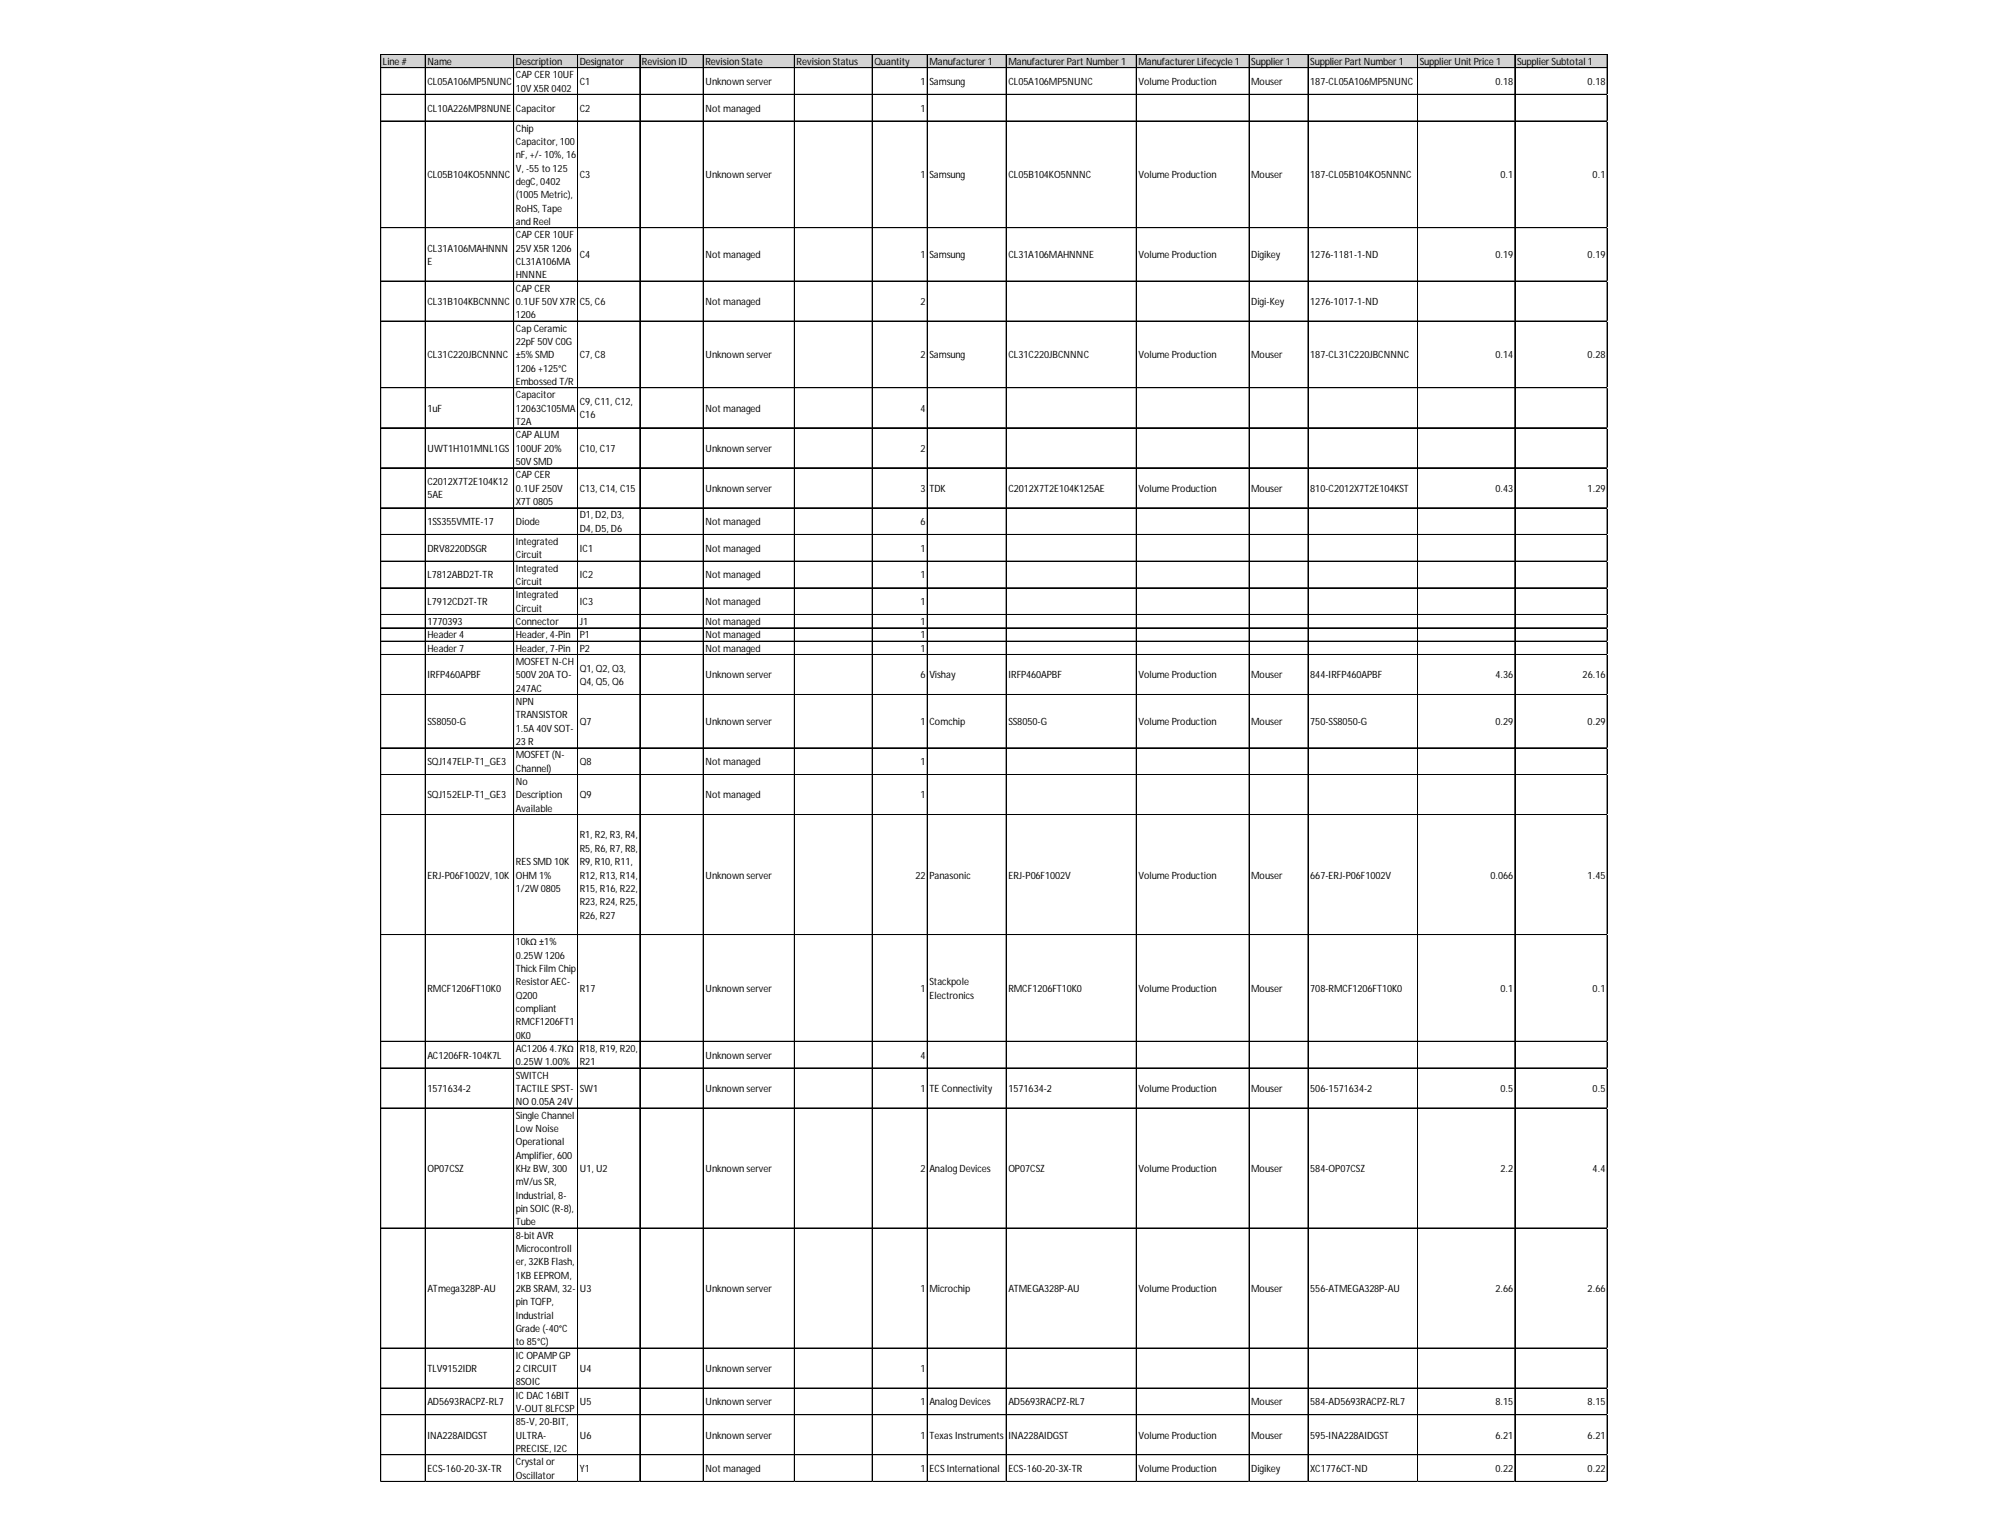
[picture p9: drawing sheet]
<svg xmlns="http://www.w3.org/2000/svg" width="279mm" height="216mm" viewBox="0 0 279 216" stroke-linecap="round" stroke-linejoin="round" font-family="sans-serif">
<defs><g id="words">
<g font-size="1.4">
<text x="53.7" y="9.1">Line #</text>
<text x="59.9" y="9.1">Name</text>
<text x="59.9" y="11.9">CL05A106MP5NUNC</text>
<text x="72.3" y="9.1">Description</text>
<text x="72.3" y="11">CAP CER 10UF</text>
<text x="81.3" y="9.1">Designator</text>
<text x="81.3" y="11.9">C1</text>
<text x="90" y="9.1">Revision ID</text>
<text x="98.9" y="9.1">Revision State</text>
<text x="98.9" y="11.9">Unknown server</text>
<text x="111.7" y="9.1">Revision Status</text>
<text x="122.6" y="9.1">Quantity</text>
<text x="129.1" y="11.9">1</text>
<text x="130.4" y="9.1">Manufacturer 1</text>
<text x="130.4" y="11.9">Samsung</text>
<text x="141.4" y="9.1">Manufacturer Part Number 1</text>
<text x="141.4" y="11.9">CL05A106MP5NUNC</text>
<text x="159.7" y="9.1">Manufacturer Lifecycle 1</text>
<text x="159.7" y="11.9">Volume Production</text>
<text x="175.5" y="9.1">Supplier 1</text>
<text x="175.5" y="11.9">Mouser</text>
<text x="183.8" y="9.1">Supplier Part Number 1</text>
<text x="183.8" y="11.9">187-CL05A106MP5NUNC</text>
<text x="199.1" y="9.1">Supplier Unit Price 1</text>
<text x="209.7" y="11.9">0.18</text>
<text x="212.8" y="9.1">Supplier Subtotal 1</text>
<text x="222.7" y="11.9">0.18</text>
<text x="59.9" y="15.7">CL10A226MP8NUNE</text>
<text x="72.3" y="12.8">10V X5R 0402</text>
<text x="72.3" y="15.7">Capacitor</text>
<text x="81.3" y="15.7">C2</text>
<text x="98.9" y="15.7">Not managed</text>
<text x="129.1" y="15.7">1</text>
<text x="72.3" y="18.5">Chip</text>
<text x="72.3" y="20.3">Capacitor, 100</text>
<text x="72.3" y="22.2">nF, +/- 10%, 16</text>
<text x="59.9" y="25">CL05B104KO5NNNC</text>
<text x="72.3" y="24.1">V, -55 to 125</text>
<text x="72.3" y="25.9">degC, 0402</text>
<text x="72.3" y="27.8">(1005 Metric),</text>
<text x="72.3" y="29.7">RoHS, Tape</text>
<text x="81.3" y="25">C3</text>
<text x="98.9" y="25">Unknown server</text>
<text x="129.1" y="25">1</text>
<text x="130.4" y="25">Samsung</text>
<text x="141.4" y="25">CL05B104KO5NNNC</text>
<text x="159.7" y="25">Volume Production</text>
<text x="175.5" y="25">Mouser</text>
<text x="183.8" y="25">187-CL05B104KO5NNNC</text>
<text x="210.4" y="25">0.1</text>
<text x="223.4" y="25">0.1</text>
<text x="59.9" y="35.3">CL31A106MAHNNN</text>
<text x="72.3" y="31.6">and Reel</text>
<text x="72.3" y="33.4">CAP CER 10UF</text>
<text x="72.3" y="35.3">25V X5R 1206</text>
<text x="59.9" y="37.2">E</text>
<text x="72.3" y="37.2">CL31A106MA</text>
<text x="72.3" y="39">HNNNE</text>
<text x="72.3" y="40.9">CAP CER</text>
<text x="81.3" y="36.2">C4</text>
<text x="98.9" y="36.2">Not managed</text>
<text x="129.1" y="36.2">1</text>
<text x="130.4" y="36.2">Samsung</text>
<text x="141.4" y="36.2">CL31A106MAHNNNE</text>
<text x="159.7" y="36.2">Volume Production</text>
<text x="175.5" y="36.2">Digikey</text>
<text x="183.8" y="36.2">1276-1181-1-ND</text>
<text x="209.7" y="36.2">0.19</text>
<text x="222.7" y="36.2">0.19</text>
<text x="59.9" y="42.8">CL31B104KBCNNNC</text>
<text x="72.3" y="42.8">0.1UF 50V X7R</text>
<text x="72.3" y="44.7">1206</text>
<text x="72.3" y="46.5">Cap Ceramic</text>
<text x="81.3" y="42.8">C5, C6</text>
<text x="98.9" y="42.8">Not managed</text>
<text x="129.1" y="42.8">2</text>
<text x="175.5" y="42.8">Digi-Key</text>
<text x="183.8" y="42.8">1276-1017-1-ND</text>
<text x="59.9" y="50.3">CL31C220JBCNNNC</text>
<text x="72.3" y="48.4">22pF 50V C0G</text>
<text x="72.3" y="50.3">±5% SMD</text>
<text x="72.3" y="52.1">1206 +125°C</text>
<text x="81.3" y="50.3">C7, C8</text>
<text x="98.9" y="50.3">Unknown server</text>
<text x="129.1" y="50.3">2</text>
<text x="130.4" y="50.3">Samsung</text>
<text x="141.4" y="50.3">CL31C220JBCNNNC</text>
<text x="159.7" y="50.3">Volume Production</text>
<text x="175.5" y="50.3">Mouser</text>
<text x="183.8" y="50.3">187-CL31C220JBCNNNC</text>
<text x="209.7" y="50.3">0.14</text>
<text x="222.7" y="50.3">0.28</text>
<text x="59.9" y="57.8">1uF</text>
<text x="72.3" y="54">Embossed T/R</text>
<text x="72.3" y="55.9">Capacitor</text>
<text x="72.3" y="57.8">12063C105MA</text>
<text x="72.3" y="59.6">T2A</text>
<text x="81.3" y="56.8">C9, C11, C12,</text>
<text x="81.3" y="58.7">C16</text>
<text x="98.9" y="57.8">Not managed</text>
<text x="129.1" y="57.8">4</text>
<text x="59.9" y="63.4">UWT1H101MNL1GS</text>
<text x="72.3" y="61.5">CAPALUM</text>
<text x="72.3" y="63.4">100UF 20%</text>
<text x="72.3" y="65.2">50V SMD</text>
<text x="81.3" y="63.4">C10, C17</text>
<text x="98.9" y="63.4">Unknown server</text>
<text x="129.1" y="63.4">2</text>
<text x="59.9" y="68">C2012X7T2E104K12</text>
<text x="59.9" y="69.9">5AE</text>
<text x="72.3" y="67.1">CAP CER</text>
<text x="72.3" y="69">0.1UF 250V</text>
<text x="72.3" y="70.9">X7T 0805</text>
<text x="81.3" y="69">C13, C14, C15</text>
<text x="98.9" y="69">Unknown server</text>
<text x="129.1" y="69">3</text>
<text x="130.4" y="69">TDK</text>
<text x="141.4" y="69">C2012X7T2E104K125AE</text>
<text x="159.7" y="69">Volume Production</text>
<text x="175.5" y="69">Mouser</text>
<text x="183.8" y="69">810-C2012X7T2E104KST</text>
<text x="209.7" y="69">0.43</text>
<text x="222.7" y="69">1.29</text>
<text x="59.9" y="73.7">1SS355VMTE-17</text>
<text x="59.9" y="77.4">DRV8220DSGR</text>
<text x="72.3" y="73.7">Diode</text>
<text x="72.3" y="76.5">Integrated</text>
<text x="81.3" y="72.7">D1, D2, D3,</text>
<text x="81.3" y="74.6">D4, D5, D6</text>
<text x="81.3" y="77.4">IC1</text>
<text x="98.9" y="73.7">Not managed</text>
<text x="98.9" y="77.4">Not managed</text>
<text x="129.1" y="73.7">6</text>
<text x="129.1" y="77.4">1</text>
<text x="59.9" y="81.1">L7812ABD2T-TR</text>
<text x="72.3" y="78.3">Circuit</text>
<text x="72.3" y="80.2">Integrated</text>
<text x="72.3" y="82.1">Circuit</text>
<text x="72.3" y="83.9">Integrated</text>
<text x="81.3" y="81.1">IC2</text>
<text x="98.9" y="81.1">Not managed</text>
<text x="129.1" y="81.1">1</text>
<text x="59.9" y="84.9">L7912CD2T-TR</text>
<text x="59.9" y="87.7">1770393</text>
<text x="59.9" y="89.6">Header 4</text>
<text x="72.3" y="85.8">Circuit</text>
<text x="72.3" y="87.7">Connector</text>
<text x="72.3" y="89.6">Header, 4-Pin</text>
<text x="81.3" y="84.9">IC3</text>
<text x="81.3" y="87.7">J1</text>
<text x="81.3" y="89.6">P1</text>
<text x="98.9" y="84.9">Not managed</text>
<text x="98.9" y="87.7">Not managed</text>
<text x="98.9" y="89.6">Not managed</text>
<text x="129.1" y="84.9">1</text>
<text x="129.1" y="87.7">1</text>
<text x="129.1" y="89.6">1</text>
<text x="59.9" y="91.4">Header 7</text>
<text x="59.9" y="95.2">IRFP460APBF</text>
<text x="72.3" y="91.4">Header, 7-Pin</text>
<text x="72.3" y="93.3">MOSFET N-CH</text>
<text x="72.3" y="95.2">500V 20A TO-</text>
<text x="81.3" y="91.4">P2</text>
<text x="81.3" y="94.2">Q1, Q2, Q3,</text>
<text x="98.9" y="91.4">Not managed</text>
<text x="98.9" y="95.2">Unknown server</text>
<text x="129.1" y="91.4">1</text>
<text x="129.1" y="95.2">6</text>
<text x="130.4" y="95.2">Vishay</text>
<text x="141.4" y="95.2">IRFP460APBF</text>
<text x="159.7" y="95.2">Volume Production</text>
<text x="175.5" y="95.2">Mouser</text>
<text x="183.8" y="95.2">844-IRFP460APBF</text>
<text x="209.7" y="95.2">4.36</text>
<text x="222" y="95.2">26.16</text>
<text x="59.9" y="101.7">SS8050-G</text>
<text x="72.3" y="97">247AC</text>
<text x="72.3" y="98.9">NPN</text>
<text x="72.3" y="100.8">TRANSISTOR</text>
<text x="81.3" y="96.1">Q4, Q5, Q6</text>
<text x="81.3" y="101.7">Q7</text>
<text x="98.9" y="101.7">Unknown server</text>
<text x="129.1" y="101.7">1</text>
<text x="130.4" y="101.7">Comchip</text>
<text x="141.4" y="101.7">SS8050-G</text>
<text x="159.7" y="101.7">Volume Production</text>
<text x="175.5" y="101.7">Mouser</text>
<text x="183.8" y="101.7">750-SS8050-G</text>
<text x="209.7" y="101.7">0.29</text>
<text x="222.7" y="101.7">0.29</text>
<text x="59.9" y="107.3">SQJ147ELP-T1_GE3</text>
<text x="72.3" y="102.7">1.5A 40V SOT-</text>
<text x="72.3" y="104.5">23 R</text>
<text x="72.3" y="106.4">MOSFET (N-</text>
<text x="81.3" y="107.3">Q8</text>
<text x="98.9" y="107.3">Not managed</text>
<text x="129.1" y="107.3">1</text>
<text x="59.9" y="112">SQJ152ELP-T1_GE3</text>
<text x="72.3" y="108.3">Channel)</text>
<text x="72.3" y="110.1">No</text>
<text x="72.3" y="112">Description</text>
<text x="72.3" y="113.9">Available</text>
<text x="81.3" y="112">Q9</text>
<text x="98.9" y="112">Not managed</text>
<text x="129.1" y="112">1</text>
<text x="81.3" y="117.6">R1, R2, R3, R4,</text>
<text x="81.3" y="119.5">R5, R6, R7, R8,</text>
<text x="59.9" y="123.2">ERJ-P06F1002V, 10K</text>
<text x="72.3" y="121.4">RESSMD 10K</text>
<text x="72.3" y="123.2">OHM 1%</text>
<text x="72.3" y="125.1">1/2W 0805</text>
<text x="81.3" y="121.4">R9, R10, R11,</text>
<text x="81.3" y="123.2">R12, R13, R14,</text>
<text x="81.3" y="125.1">R15, R16, R22,</text>
<text x="98.9" y="123.2">Unknown server</text>
<text x="128.4" y="123.2">22</text>
<text x="130.4" y="123.2">Panasonic</text>
<text x="141.4" y="123.2">ERJ-P06F1002V</text>
<text x="159.7" y="123.2">Volume Production</text>
<text x="175.5" y="123.2">Mouser</text>
<text x="183.8" y="123.2">667-ERJ-P06F1002V</text>
<text x="209" y="123.2">0.066</text>
<text x="222.7" y="123.2">1.45</text>
<text x="81.3" y="127">R23, R24, R25,</text>
<text x="81.3" y="128.9">R26, R27</text>
<text x="72.3" y="132.6">10kΩ ±1%</text>
<text x="72.3" y="134.5">0.25W 1206</text>
<text x="72.3" y="136.3">Thick Film Chip</text>
<text x="59.9" y="139.1">RMCF1206FT10K0</text>
<text x="72.3" y="138.2">ResistorAEC-</text>
<text x="72.3" y="140.1">Q200</text>
<text x="72.3" y="142">compliant</text>
<text x="72.3" y="143.8">RMCF1206FT1</text>
<text x="81.3" y="139.1">R17</text>
<text x="98.9" y="139.1">Unknown server</text>
<text x="129.1" y="139.1">1</text>
<text x="130.4" y="138.2">Stackpole</text>
<text x="130.4" y="140.1">Electronics</text>
<text x="141.4" y="139.1">RMCF1206FT10K0</text>
<text x="159.7" y="139.1">Volume Production</text>
<text x="175.5" y="139.1">Mouser</text>
<text x="183.8" y="139.1">708-RMCF1206FT10K0</text>
<text x="210.4" y="139.1">0.1</text>
<text x="223.4" y="139.1">0.1</text>
<text x="59.9" y="148.5">AC1206FR-104K7L</text>
<text x="72.3" y="145.7">0K0</text>
<text x="72.3" y="147.6">AC1206 4.7KΩ</text>
<text x="72.3" y="149.4">0.25W 1.00%</text>
<text x="81.3" y="147.6">R18, R19, R20,</text>
<text x="81.3" y="149.4">R21</text>
<text x="98.9" y="148.5">Unknown server</text>
<text x="129.1" y="148.5">4</text>
<text x="59.9" y="153.2">1571634-2</text>
<text x="72.3" y="151.3">SWITCH</text>
<text x="72.3" y="153.2">TACTILE SPST-</text>
<text x="72.3" y="155">NO 0.05A 24V</text>
<text x="81.3" y="153.2">SW1</text>
<text x="98.9" y="153.2">Unknown server</text>
<text x="129.1" y="153.2">1</text>
<text x="130.4" y="153.2">TE Connectivity</text>
<text x="141.4" y="153.2">1571634-2</text>
<text x="159.7" y="153.2">Volume Production</text>
<text x="175.5" y="153.2">Mouser</text>
<text x="183.8" y="153.2">506-1571634-2</text>
<text x="210.4" y="153.2">0.5</text>
<text x="223.4" y="153.2">0.5</text>
<text x="72.3" y="156.9">Single Channel</text>
<text x="72.3" y="158.8">Low Noise</text>
<text x="72.3" y="160.7">Operational</text>
<text x="59.9" y="164.4">OP07CSZ</text>
<text x="72.3" y="162.5">Amplifier, 600</text>
<text x="72.3" y="164.4">KHz BW, 300</text>
<text x="72.3" y="166.3">mV/us SR,</text>
<text x="81.3" y="164.4">U1, U2</text>
<text x="98.9" y="164.4">Unknown server</text>
<text x="129.1" y="164.4">2</text>
<text x="130.4" y="164.4">Analog Devices</text>
<text x="141.4" y="164.4">OP07CSZ</text>
<text x="159.7" y="164.4">Volume Production</text>
<text x="175.5" y="164.4">Mouser</text>
<text x="183.8" y="164.4">584-OP07CSZ</text>
<text x="210.4" y="164.4">2.2</text>
<text x="223.4" y="164.4">4.4</text>
<text x="72.3" y="168.1">Industrial, 8-</text>
<text x="72.3" y="170">pin SOIC (R-8),</text>
<text x="72.3" y="171.9">Tube</text>
<text x="72.3" y="173.8">8-bit AVR</text>
<text x="72.3" y="175.6">Microcontroll</text>
<text x="72.3" y="177.5">er, 32KB Flash,</text>
<text x="72.3" y="179.4">1KB EEPROM,</text>
<text x="59.9" y="181.2">ATmega328P-AU</text>
<text x="72.3" y="181.2">2KB SRAM, 32-</text>
<text x="72.3" y="183.1">pin TQFP,</text>
<text x="72.3" y="185">Industrial</text>
<text x="81.3" y="181.2">U3</text>
<text x="98.9" y="181.2">Unknown server</text>
<text x="129.1" y="181.2">1</text>
<text x="130.4" y="181.2">Microchip</text>
<text x="141.4" y="181.2">ATMEGA328P-AU</text>
<text x="159.7" y="181.2">Volume Production</text>
<text x="175.5" y="181.2">Mouser</text>
<text x="183.8" y="181.2">556-ATMEGA328P-AU</text>
<text x="209.7" y="181.2">2.66</text>
<text x="222.7" y="181.2">2.66</text>
<text x="72.3" y="186.9">Grade (-40°C</text>
<text x="72.3" y="188.7">to 85°C)</text>
<text x="72.3" y="190.6">IC OPAMPGP</text>
<text x="59.9" y="192.5">TLV9152IDR</text>
<text x="59.9" y="197.1">AD5693RACPZ-RL7</text>
<text x="72.3" y="192.5">2 CIRCUIT</text>
<text x="72.3" y="194.3">8SOIC</text>
<text x="72.3" y="196.2">IC DAC 16BIT</text>
<text x="81.3" y="192.5">U4</text>
<text x="81.3" y="197.1">U5</text>
<text x="98.9" y="192.5">Unknown server</text>
<text x="98.9" y="197.1">Unknown server</text>
<text x="129.1" y="192.5">1</text>
<text x="129.1" y="197.1">1</text>
<text x="130.4" y="197.1">Analog Devices</text>
<text x="141.4" y="197.1">AD5693RACPZ-RL7</text>
<text x="175.5" y="197.1">Mouser</text>
<text x="183.8" y="197.1">584-AD5693RACPZ-RL7</text>
<text x="209.7" y="197.1">8.15</text>
<text x="222.7" y="197.1">8.15</text>
<text x="59.9" y="201.8">INA228AIDGST</text>
<text x="72.3" y="198.1">V-OUT 8LFCSP</text>
<text x="72.3" y="200">85-V, 20-BIT,</text>
<text x="72.3" y="201.8">ULTRA-</text>
<text x="72.3" y="203.7">PRECISE, I2C</text>
<text x="81.3" y="201.8">U6</text>
<text x="98.9" y="201.8">Unknown server</text>
<text x="129.1" y="201.8">1</text>
<text x="130.4" y="201.8">Texas Instruments</text>
<text x="141.4" y="201.8">INA228AIDGST</text>
<text x="159.7" y="201.8">Volume Production</text>
<text x="175.5" y="201.8">Mouser</text>
<text x="183.8" y="201.8">595-INA228AIDGST</text>
<text x="209.7" y="201.8">6.21</text>
<text x="222.7" y="201.8">6.21</text>
<text x="59.9" y="206.5">ECS-160-20-3X-TR</text>
<text x="72.3" y="205.6">Crystal or</text>
<text x="72.3" y="207.4">Oscillator</text>
<text x="81.3" y="206.5">Y1</text>
<text x="98.9" y="206.5">Not managed</text>
<text x="129.1" y="206.5">1</text>
<text x="130.4" y="206.5">ECSInternational</text>
<text x="141.4" y="206.5">ECS-160-20-3X-TR</text>
<text x="159.7" y="206.5">Volume Production</text>
<text x="175.5" y="206.5">Digikey</text>
<text x="183.8" y="206.5">XC1776CT-ND</text>
<text x="209.7" y="206.5">0.22</text>
<text x="222.7" y="206.5">0.22</text>
</g>
</g></defs>
<path d="M53.4 7.6h172.1v2h-172.1z" fill="#d3d3d3"/>
<g fill="none" stroke="#000" stroke-width=".14">
<path d="M53.4 7.6v200.3M53.5 7.6h172M53.5 7.7h172M53.5 9.5h172M53.5 13.2h172M53.5 13.3h172M53.5 17h172M59.6 7.7v200.2M59.7 7.7v200.2M72 7.7v200.2M72.1 7.7v200.2M81 7.7v200.2"/>
<path d="M89.7 7.7v200.2M89.8 7.7v200.2M98.6 7.7v200.2M98.7 7.7v200.2M111.4 7.7v200.2M111.5 7.7v200.2M122.3 7.7v200.2M122.4 7.7v200.2M130 7.7v200.2M130.1 7.7v200.2M141.1 7.7v200.2M141.2 7.7v200.2"/>
<path d="M159.4 7.7v200.2M175.2 7.7v200.2M183.5 7.7v200.2M198.8 7.7v200.2M198.9 7.7v200.2M212.5 7.7v200.2M225.4 7.7v200.2M53.5 31.9h172M53.5 32h172M53.5 39.4h172M53.5 39.5h172M53.5 45h172"/>
<path d="M53.5 45.1h172M53.5 54.4h172M53.5 60h172M53.5 65.6h172M53.5 65.7h172M53.5 71.2h172M53.5 71.3h172M53.5 75h172M53.5 78.7h172M53.5 78.8h172M53.5 82.5h172M53.5 86.2h172"/>
<path d="M53.5 88.1h172M53.5 89.9h172M53.5 90h172M53.5 91.8h172M53.5 91.9h172M53.5 97.4h172M53.5 97.5h172M53.5 104.9h172M53.5 108.7h172M53.5 114.3h172M53.5 131.1h172M53.5 146.1h172"/>
<path d="M53.5 149.8h172M53.5 149.9h172M53.5 155.4h172M53.5 155.5h172M53.5 172.3h172M53.5 189.1h172M53.5 194.7h172M53.5 194.8h172M53.5 198.5h172M53.5 204.1h172M53.5 207.8h172M53.5 207.9h172"/>
</g>
<path d="M53.4 207.9h.1" fill="none" stroke="#e0e0e0" stroke-width=".14"/>
<path d="M53.4 207.9h.1z" fill="#e0e0e0"/>
<path d="M59.6 207.9h.1" fill="none" stroke="#e0e0e0" stroke-width=".14"/>
<path d="M59.6 207.9h.1z" fill="#e0e0e0"/>
<path d="M72 207.9h.1" fill="none" stroke="#e0e0e0" stroke-width=".14"/>
<path d="M72 207.9h.1z" fill="#e0e0e0"/>
<path d="M81 207.9h.1" fill="none" stroke="#e0e0e0" stroke-width=".14"/>
<path d="M81 207.9h.1z" fill="#e0e0e0"/>
<path d="M89.7 207.9h.1" fill="none" stroke="#e0e0e0" stroke-width=".14"/>
<path d="M89.7 207.9h.1z" fill="#e0e0e0"/>
<path d="M98.6 207.9h.1" fill="none" stroke="#e0e0e0" stroke-width=".14"/>
<path d="M98.6 207.9h.1z" fill="#e0e0e0"/>
<path d="M111.4 207.9h.1" fill="none" stroke="#e0e0e0" stroke-width=".14"/>
<path d="M111.4 207.9h.1z" fill="#e0e0e0"/>
<path d="M122.3 207.9h.1" fill="none" stroke="#e0e0e0" stroke-width=".14"/>
<path d="M122.3 207.9h.1z" fill="#e0e0e0"/>
<path d="M130 207.9h.1" fill="none" stroke="#e0e0e0" stroke-width=".14"/>
<path d="M130 207.9h.1z" fill="#e0e0e0"/>
<path d="M141.1 207.9h.1" fill="none" stroke="#e0e0e0" stroke-width=".14"/>
<path d="M141.1 207.9h.1z" fill="#e0e0e0"/>
<path d="M159.4 207.9h.1" fill="none" stroke="#e0e0e0" stroke-width=".14"/>
<path d="M175.2 207.9h.1" fill="none" stroke="#e0e0e0" stroke-width=".14"/>
<path d="M175.2 207.9h.1z" fill="#e0e0e0"/>
<path d="M183.5 207.9h.1" fill="none" stroke="#e0e0e0" stroke-width=".14"/>
<path d="M198.8 207.9h.1" fill="none" stroke="#e0e0e0" stroke-width=".14"/>
<path d="M198.8 207.9h.1z" fill="#e0e0e0"/>
<path d="M212.5 207.9h.1" fill="none" stroke="#e0e0e0" stroke-width=".14"/>
<path d="M225.4 207.9h.1" fill="none" stroke="#e0e0e0" stroke-width=".14"/>
<path d="M225.4 207.9h.1z" fill="#e0e0e0"/>
<path d="M225.5 13.2h.1" fill="none" stroke="#e0e0e0" stroke-width=".14"/>
<path d="M225.5 13.2v.1z" fill="#e0e0e0"/>
<path d="M225.5 17h.1" fill="none" stroke="#e0e0e0" stroke-width=".14"/>
<path d="M225.5 31.9h.1" fill="none" stroke="#e0e0e0" stroke-width=".14"/>
<path d="M225.5 31.9v.1z" fill="#e0e0e0"/>
<path d="M225.5 39.4h.1" fill="none" stroke="#e0e0e0" stroke-width=".14"/>
<path d="M225.5 39.4v.1z" fill="#e0e0e0"/>
<path d="M225.5 45h.1" fill="none" stroke="#e0e0e0" stroke-width=".14"/>
<path d="M225.5 45v.1z" fill="#e0e0e0"/>
<path d="M225.5 54.4h.1" fill="none" stroke="#e0e0e0" stroke-width=".14"/>
<path d="M225.5 54.4v.1z" fill="#e0e0e0"/>
<path d="M225.5 60h.1" fill="none" stroke="#e0e0e0" stroke-width=".14"/>
<path d="M225.5 60v.1z" fill="#e0e0e0"/>
<path d="M225.5 65.6h.1" fill="none" stroke="#e0e0e0" stroke-width=".14"/>
<path d="M225.5 65.6v.1z" fill="#e0e0e0"/>
<path d="M225.5 71.2h.1" fill="none" stroke="#e0e0e0" stroke-width=".14"/>
<path d="M225.5 71.2v.1z" fill="#e0e0e0"/>
<path d="M225.5 75h.1" fill="none" stroke="#e0e0e0" stroke-width=".14"/>
<path d="M225.5 75v.1z" fill="#e0e0e0"/>
<path d="M225.5 78.7h.1" fill="none" stroke="#e0e0e0" stroke-width=".14"/>
<path d="M225.5 78.7v.1z" fill="#e0e0e0"/>
<path d="M225.5 82.5h.1" fill="none" stroke="#e0e0e0" stroke-width=".14"/>
<path d="M225.5 86.2h.1" fill="none" stroke="#e0e0e0" stroke-width=".14"/>
<path d="M225.5 86.2v.1z" fill="#e0e0e0"/>
<path d="M225.5 88.1h.1" fill="none" stroke="#e0e0e0" stroke-width=".14"/>
<path d="M225.5 89.9h.1" fill="none" stroke="#e0e0e0" stroke-width=".14"/>
<path d="M225.5 89.9v.1z" fill="#e0e0e0"/>
<path d="M225.5 91.8h.1" fill="none" stroke="#e0e0e0" stroke-width=".14"/>
<path d="M225.5 91.8v.1z" fill="#e0e0e0"/>
<path d="M225.5 97.4h.1" fill="none" stroke="#e0e0e0" stroke-width=".14"/>
<path d="M225.5 97.4v.1z" fill="#e0e0e0"/>
<path d="M225.5 104.9h.1" fill="none" stroke="#e0e0e0" stroke-width=".14"/>
<path d="M225.5 104.9v.1z" fill="#e0e0e0"/>
<path d="M225.5 108.7h.1" fill="none" stroke="#e0e0e0" stroke-width=".14"/>
<path d="M225.5 114.3h.1" fill="none" stroke="#e0e0e0" stroke-width=".14"/>
<path d="M225.5 131.1h.1" fill="none" stroke="#e0e0e0" stroke-width=".14"/>
<path d="M225.5 131.1v.1z" fill="#e0e0e0"/>
<path d="M225.5 146.1h.1" fill="none" stroke="#e0e0e0" stroke-width=".14"/>
<path d="M225.5 146.1v.1z" fill="#e0e0e0"/>
<path d="M225.5 149.8h.1" fill="none" stroke="#e0e0e0" stroke-width=".14"/>
<path d="M225.5 149.8v.1z" fill="#e0e0e0"/>
<path d="M225.5 155.4h.1" fill="none" stroke="#e0e0e0" stroke-width=".14"/>
<path d="M225.5 155.4v.1z" fill="#e0e0e0"/>
<path d="M225.5 172.3h.1" fill="none" stroke="#e0e0e0" stroke-width=".14"/>
<path d="M225.5 189.1h.1" fill="none" stroke="#e0e0e0" stroke-width=".14"/>
<path d="M225.5 189.1v.1z" fill="#e0e0e0"/>
<path d="M225.5 194.7h.1" fill="none" stroke="#e0e0e0" stroke-width=".14"/>
<path d="M225.5 194.7v.1z" fill="#e0e0e0"/>
<path d="M225.5 198.5h.1" fill="none" stroke="#e0e0e0" stroke-width=".14"/>
<path d="M225.5 204.1h.1" fill="none" stroke="#e0e0e0" stroke-width=".14"/>
<path d="M225.5 204.1v.1z" fill="#e0e0e0"/>
<path d="M225.5 207.8h.1" fill="none" stroke="#e0e0e0" stroke-width=".14"/>
<path d="M225.5 207.8v.1z" fill="#e0e0e0"/>
<use href="#words"/>
</svg>
